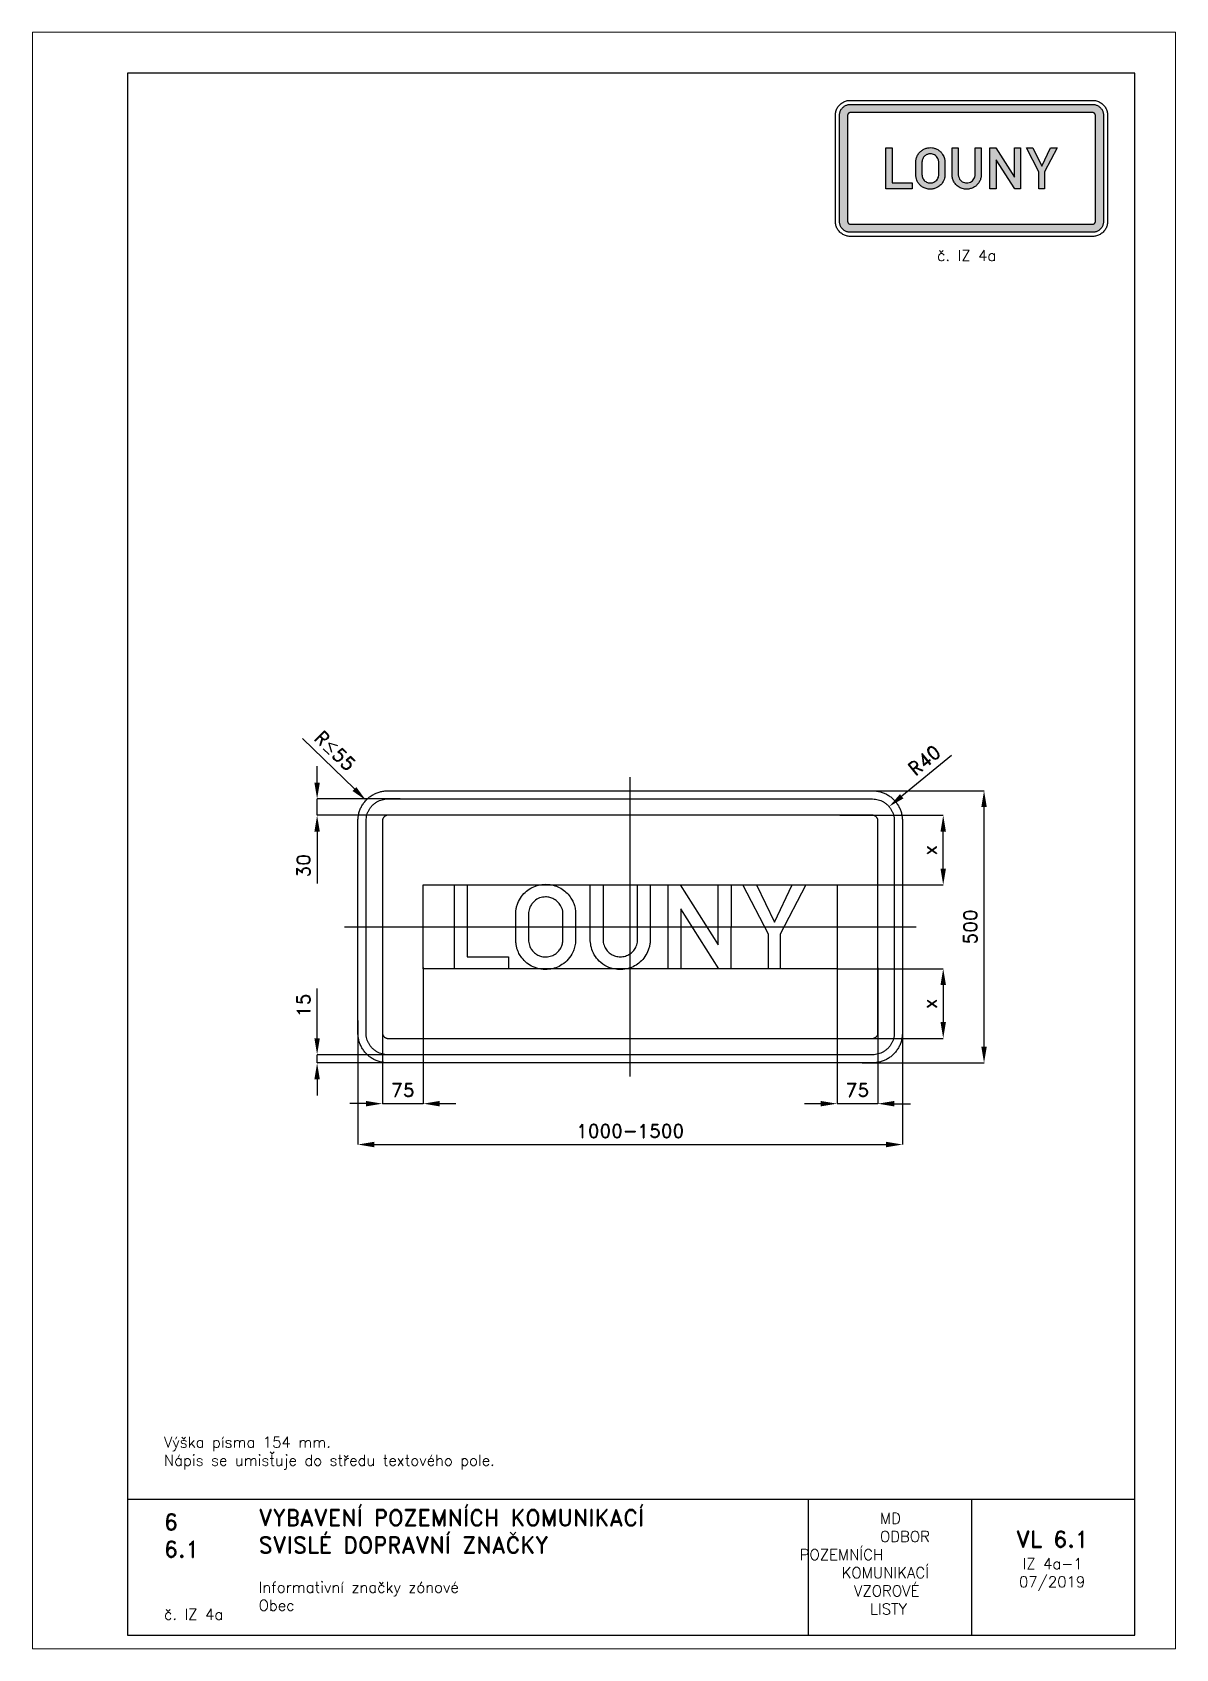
# Paper-space layout 'IZ 4a-1' of a CAD drawing. Header units: millimetres. Extents: x 0 to 210, y 0 to 297.
# The model-space entities are those that its viewports show. They can reach past a viewport. Long polylines and large blocks are cut down to what shows.
import ezdxf

# ---------------------------------------------------------------- set-up
doc = ezdxf.new("R2010")
doc.units = ezdxf.units.MM
doc.header["$LTSCALE"] = 5
doc.linetypes.add('ČERCHOVANÁX2', pattern=[2, 1, -0.5, 0, -0.5])
doc.linetypes.add('ČÁRKOVANÁX2', pattern=[1.5, 1, -0.5])
for name, color, linetype in [('Kóty', 2, 'Continuous'), ('Rozpiska', 7, 'Continuous'), ('Značka', 7, 'Continuous')]:
    doc.layers.add(name, color=color, linetype=linetype)
doc.layers.add('Rámeček', color=6, linetype='Continuous', plot=False)
doc.styles.get("Standard").update_dxf_attribs({"font": 'romand.shx', "height": 25})
doc.dimstyles.get("Standard").update_dxf_attribs({"dimtxt": 25, "dimasz": 30, "dimexe": 0.18, "dimexo": 0.0625, "dimgap": 12.5, "dimtad": 1, "dimdec": 0, "dimzin": 0, "dimdsep": 46, "dimtxsty": 'Standard', "dimcen": 0.09, "dimadec": 0, "dimazin": 0, "dimtfac": 1, "dimtdec": 0, "dimtofl": 0, "dimtmove": 0, "dimatfit": 3, "dimfxl": 1, "dimtolj": 1, "dimtzin": 0, "dimarcsym": 0})

psp = doc.layouts.new('IZ 4a-1')

# ---------------------------------------------------------------- texts
at = {"layer": 'Rozpiska', "color": 7, "attachment_point": 1}
for s, width, gutter_width, heights, insert, char_height in [('\\pi6.16667;č. IZ 4a', 25, 75, [0], (160, 257), 2), ('\\PVýška písma 154 mm.\\PNápis se umisťuje do středu textového pole.{\\H1.83333x; }', 155.5011, 100, [0], (24.17, 42.28), 2), ('6', 149.0422, 100, [0], (24.17, 24.77), 3), ('{\\C6;VYBAVENÍ POZEMNÍCH KOMUNIKACÍ\\P}SVISLÉ DOPRAVNÍ ZNAČKY{\\H1.34524x; }', 149.0422, 100, [0], (41.56, 25.56), 3), ('\\pi14.7414;{\\C6;MD\\P\\pi2.36044;}ODBOR POZEMNÍCH{\\H1.57143x; }\\P\\pi7.69378;KOMUNIKACÍ{\\H1.5x; }\\P\\pi9.97949;{\\C6;VZOROVÉ\\H1.47619x; \\H0.67742x;\\P\\pi12.93187;LISTY\\H1.26984x; }', 33.1018, 100, [0], (140.95, 24.95), 2), ('\\pi1.03113;{\\H1.5x;\\C6;VL 6.1\\P\\pi2.22157;\\H0.66667x;IZ 4a-1\\H1.66666x; \\H0.6x;\\P\\pi1.5549;07/2019\\H1.80159x; }', 16.0623, 100, [0], (179.66, 21.61), 2), ('6.1', 149.0422, 100, [0], (24.17, 19.78), 3), ('{\\C6;Informativní značky zónové\\P}Obec{\\H1.83333x; }', 149.0422, 100, [0], (41.56, 12.29), 2), ('{\\C6;č. IZ 4a}', 18.3305, 100, [2.67], (24.18, 7.3), 2)]:
    psp.add_mtext_dynamic_manual_height_columns(s, width=width, gutter_width=gutter_width, heights=heights, dxfattribs=dict(at, insert=insert, char_height=char_height))

msp = doc.modelspace()

# ---------------------------------------------------------------- texts
at = {"layer": 'Kóty', "char_height": 25, "attachment_point": 5}
for s, insert, rotation in [('\\A1;R{\\A0;≤}55', (-542, 323.4), 315.6957), ('\\A1;R40', (540.3, 306.1), 39.2322)]:
    msp.add_mtext(s, dxfattribs=dict(at, insert=insert, rotation=rotation))

# ---------------------------------------------------------------- blocks, each defined once
blk = doc.blocks.new('*D0')
at = {"layer": 'Defpoints', "color": 0, "transparency": 16777216}
for p in [(-380, -74.9), (-455, -157.9), (-455, -324.9)]:
    blk.add_point(p, dxfattribs=at)
at = {"layer": 'Kóty', "color": 0, "lineweight": -2, "transparency": 16777216}
for p, q in [((-380, -75), (-380, -325.1)), ((-455, -158), (-455, -325.1)), ((-485, -324.9), (-515, -324.9)), ((-350, -324.9), (-320, -324.9))]:
    blk.add_line(p, q, dxfattribs=at)
at = {"layer": 'Kóty', "color": 0, "transparency": 16777216}
for points in [[(-485, -319.9), (-485, -329.9), (-455, -324.9)], [(-350, -319.9), (-350, -329.9), (-380, -324.9)]]:
    blk.add_solid(points, dxfattribs=at)
at = {"layer": 'Kóty', "color": 0, "transparency": 16777216, "insert": (-417.5, -299.9), "char_height": 25, "attachment_point": 5}
blk.add_mtext('\\A1;75', dxfattribs=at)
blk = doc.blocks.new('*D1')
at = {"layer": 'Defpoints', "color": 0, "transparency": 16777216}
for p in [(-500, -171.7), (500, -168.8), (500, -400)]:
    blk.add_point(p, dxfattribs=at)
at = {"layer": 'Kóty', "color": 0, "lineweight": -2, "transparency": 16777216}
for p, q in [((-500, -171.8), (-500, -400.2)), ((500, -168.9), (500, -400.2)), ((-470, -400), (470, -400))]:
    blk.add_line(p, q, dxfattribs=at)
at = {"layer": 'Kóty', "color": 0, "transparency": 16777216}
for points in [[(-470, -395), (-470, -405), (-500, -400)], [(470, -395), (470, -405), (500, -400)]]:
    blk.add_solid(points, dxfattribs=at)
at = {"layer": 'Kóty', "color": 0, "transparency": 16777216, "insert": (0, -375), "char_height": 25, "attachment_point": 5}
blk.add_mtext('\\A1;1000-1500', dxfattribs=at)
blk = doc.blocks.new('*D2')
at = {"layer": 'Defpoints', "color": 0, "transparency": 16777216}
for p in [(424.8, 250), (650, 250), (426.3, -250)]:
    blk.add_point(p, dxfattribs=at)
at = {"layer": 'Kóty', "color": 0, "lineweight": -2, "transparency": 16777216}
for p, q in [((424.9, 250), (650.2, 250)), ((650, -220), (650, 220)), ((426.4, -250), (650.2, -250))]:
    blk.add_line(p, q, dxfattribs=at)
at = {"layer": 'Kóty', "color": 0, "transparency": 16777216}
for points in [[(645, 220), (655, 220), (650, 250)], [(645, -220), (655, -220), (650, -250)]]:
    blk.add_solid(points, dxfattribs=at)
at = {"layer": 'Kóty', "color": 0, "transparency": 16777216, "insert": (625, 0), "char_height": 25, "attachment_point": 5, "rotation": 90}
blk.add_mtext('\\A1;500', dxfattribs=at)
blk = doc.blocks.new('*D4')
at = {"layer": 'Defpoints', "color": 0, "transparency": 16777216}
for p in [(384.8, 205), (575, 205), (380, 77)]:
    blk.add_point(p, dxfattribs=at)
at = {"layer": 'Kóty', "color": 0, "lineweight": -2, "transparency": 16777216}
for p, q in [((384.9, 205), (575.2, 205)), ((575, 107), (575, 175)), ((380.1, 77), (575.2, 77))]:
    blk.add_line(p, q, dxfattribs=at)
at = {"layer": 'Kóty', "color": 0, "transparency": 16777216}
for points in [[(570, 175), (580, 175), (575, 205)], [(570, 107), (580, 107), (575, 77)]]:
    blk.add_solid(points, dxfattribs=at)
at = {"layer": 'Kóty', "color": 0, "transparency": 16777216, "insert": (550, 141), "char_height": 25, "attachment_point": 5, "rotation": 90}
blk.add_mtext('\\A1;x', dxfattribs=at)
blk = doc.blocks.new('*D5')
at = {"layer": 'Defpoints', "color": 0, "transparency": 16777216}
for p in [(380, -77), (378.6, -205), (575, -205)]:
    blk.add_point(p, dxfattribs=at)
at = {"layer": 'Kóty', "color": 0, "lineweight": -2, "transparency": 16777216}
for p, q in [((380.1, -77), (575.2, -77)), ((575, -107), (575, -175)), ((378.7, -205), (575.2, -205))]:
    blk.add_line(p, q, dxfattribs=at)
at = {"layer": 'Kóty', "color": 0, "transparency": 16777216}
for points in [[(570, -107), (580, -107), (575, -77)], [(570, -175), (580, -175), (575, -205)]]:
    blk.add_solid(points, dxfattribs=at)
at = {"layer": 'Kóty', "color": 0, "transparency": 16777216, "insert": (550, -141), "char_height": 25, "attachment_point": 5, "rotation": 90}
blk.add_mtext('\\A1;x', dxfattribs=at)
blk = doc.blocks.new('*D6')
at = {"layer": 'Defpoints', "color": 0, "transparency": 16777216}
for p in [(380, -75), (455, -75), (455, -324.9375)]:
    blk.add_point(p, dxfattribs=at)
at = {"layer": 'Kóty', "color": 0, "lineweight": -2, "transparency": 16777216}
for p, q in [((380, -75.0625), (380, -325.1175)), ((455, -75.0625), (455, -325.1175)), ((350, -324.9375), (320, -324.9375)), ((485, -324.9375), (515, -324.9375))]:
    blk.add_line(p, q, dxfattribs=at)
at = {"layer": 'Kóty', "color": 0, "transparency": 16777216}
for points in [[(350, -319.9375), (350, -329.9375), (380, -324.9375)], [(485, -319.9375), (485, -329.9375), (455, -324.9375)]]:
    blk.add_solid(points, dxfattribs=at)
at = {"layer": 'Kóty', "color": 0, "transparency": 16777216, "insert": (417.5, -299.9375), "char_height": 25, "attachment_point": 5}
blk.add_mtext('\\A1;75', dxfattribs=at)
blk = doc.blocks.new('*D7')
at = {"layer": 'Defpoints', "color": 0, "transparency": 16777216}
for p in [(-575, -235), (-412.3, -235), (-412.3, -250)]:
    blk.add_point(p, dxfattribs=at)
at = {"layer": 'Kóty', "color": 0, "lineweight": -2, "transparency": 16777216}
for p, q in [((-575, -205), (-575, -113.1)), ((-412.4, -235), (-575.2, -235)), ((-412.4, -250), (-575.2, -250)), ((-575, -280), (-575, -310))]:
    blk.add_line(p, q, dxfattribs=at)
at = {"layer": 'Kóty', "color": 0, "transparency": 16777216}
for points in [[(-580, -205), (-570, -205), (-575, -235)], [(-580, -280), (-570, -280), (-575, -250)]]:
    blk.add_solid(points, dxfattribs=at)
at = {"layer": 'Kóty', "color": 0, "transparency": 16777216, "insert": (-600, -144), "char_height": 25, "attachment_point": 5, "rotation": 90}
blk.add_mtext('\\A1;15', dxfattribs=at)
blk = doc.blocks.new('*D8')
at = {"layer": 'Defpoints', "color": 0, "transparency": 16777216}
for p in [(-422.6, 235), (-575, 205), (-422.6, 205)]:
    blk.add_point(p, dxfattribs=at)
at = {"layer": 'Kóty', "color": 0, "lineweight": -2, "transparency": 16777216}
for p, q in [((-575, 265), (-575, 295)), ((-422.6, 235), (-575.2, 235)), ((-422.6, 205), (-575.2, 205)), ((-575, 175), (-575, 79.5))]:
    blk.add_line(p, q, dxfattribs=at)
at = {"layer": 'Kóty', "color": 0, "transparency": 16777216}
for points in [[(-580, 265), (-570, 265), (-575, 235)], [(-580, 175), (-570, 175), (-575, 205)]]:
    blk.add_solid(points, dxfattribs=at)
at = {"layer": 'Kóty', "color": 0, "transparency": 16777216, "insert": (-600, 112.3), "char_height": 25, "attachment_point": 5, "rotation": 90}
blk.add_mtext('\\A1;30', dxfattribs=at)

# ---------------------------------------------------------------- dimensions: what is measured, and where the dimension line sits
at = {"layer": 'Kóty'}
for base, p1, p2, picture, middle in [((-575, 205), (-422.6, 235), (-422.6, 205), '*D8', (-600, 112.3)), ((650, 250), (426.3, -250), (424.8, 250), '*D2', (625, 0)), ((-575, -235), (-412.3, -250), (-412.3, -235), '*D7', (-600, -144))]:
    dim = msp.add_linear_dim(base=base, p1=p1, p2=p2, angle=90, dimstyle='Standard', dxfattribs=at)
    dim.commit()
    dim.dimension.update_dxf_attribs({"geometry": picture, "text_midpoint": middle})
for base, p1, p2, picture, middle in [((575, 205), (380, 77), (384.8, 205), '*D4', (550, 141)), ((575, -205), (380, -77), (378.6, -205), '*D5', (550, -141))]:
    dim = msp.add_linear_dim(base=base, p1=p1, p2=p2, angle=90, text='x', dimstyle='Standard', dxfattribs=at)
    dim.commit()
    dim.dimension.update_dxf_attribs({"geometry": picture, "text_midpoint": middle})
for base, p1, p2, picture, middle in [((-455, -324.9), (-380, -74.9), (-455, -157.9), '*D0', (-417.5, -299.9)), ((455, -324.9), (380, -75), (455, -75), '*D6', (417.5, -299.9))]:
    dim = msp.add_linear_dim(base=base, p1=p1, p2=p2, dimstyle='Standard', dxfattribs=at)
    dim.commit()
    dim.dimension.update_dxf_attribs({"geometry": picture, "text_midpoint": middle})
dim = msp.add_linear_dim(base=(500, -400), p1=(-500, -171.7), p2=(500, -168.8), text='1000-1500', dimstyle='Standard', dxfattribs=at)
dim.commit()
dim.dimension.update_dxf_attribs({"geometry": '*D1', "text_midpoint": (0, -375)})

# ---------------------------------------------------------------- linework, layer by layer
at = {"layer": 'Kóty'}
for p, q in [((-601.8, 346.2), (-506.5, 253.3)), ((590.2, 314.6), (498.7, 239.9))]:
    msp.add_line(p, q, dxfattribs=at)
for points in [[(-575, 205), (-575, 235)], [(-575, -250), (-575, -235)], [(-455, -324.9), (-380, -324.9)], [(380, -324.9), (455, -324.9)]]:
    msp.add_lwpolyline(points, dxfattribs=at)
for points in [[(-503, 256.8), (-510, 249.7), (-485.1, 232.3)], [(495.6, 243.8), (501.9, 236), (475.5, 220.9)]]:
    msp.add_solid(points, dxfattribs=at)
at = {"layer": 'Značka', "color": 6, "linetype": 'ČERCHOVANÁX2', "ltscale": 5}
for points in [[(0, -275), (0, 275)], [(-525, 0), (525, 0)]]:
    msp.add_lwpolyline(points, dxfattribs=at)
at = {"layer": 'Značka', "color": 3}
for points in [[(-445, -250), (-445.2, -250), (-445.4, -250, -0.032179), (-452.5, -249.5, -0.035446), (-459.5, -248.1, -0.036266), (-466.3, -245.8, -0.03442), (-472.6, -242.6, -0.03372), (-478.6, -238.6, -0.034082), (-483.9, -233.9, -0.034209), (-488.6, -228.6, -0.034226), (-492.6, -222.6, -0.034044), (-495.7, -216.3, -0.03341), (-498.1, -209.5, -0.034125), (-499.5, -202.5, -0.036744), (-500, -195.4), (-500, -195.2), (-500, -195), (-500, 195), (-500, 195.2), (-500, 195.4, -0.03218), (-499.5, 202.5, -0.035442), (-498.1, 209.5, -0.036266), (-495.8, 216.3, -0.034422), (-492.6, 222.6, -0.033717), (-488.6, 228.6, -0.034087), (-483.9, 233.9, -0.034212), (-478.6, 238.6, -0.034229), (-472.6, 242.6, -0.034042), (-466.3, 245.7, -0.033412), (-459.5, 248.1, -0.034125), (-452.5, 249.5, -0.036743), (-445.4, 250), (-445.2, 250), (-445, 250), (445, 250), (445.2, 250), (445.4, 250, -0.032187), (452.5, 249.5, -0.035442), (459.5, 248.1, -0.036278), (466.3, 245.8, -0.034421), (472.6, 242.6, -0.033718), (478.6, 238.6, -0.034078), (483.9, 233.9, -0.034199), (488.6, 228.6, -0.034236), (492.6, 222.6, -0.03403), (495.8, 216.3, -0.033395), (498.1, 209.5, -0.034109), (499.5, 202.5, -0.036744), (500, 195.4), (500, 195.2), (500, 195), (500, -195), (500, -195.2), (500, -195.4, -0.032171), (499.5, -202.5, -0.03543), (498.1, -209.5, -0.036265), (495.8, -216.3, -0.03443), (492.6, -222.6, -0.033737), (488.6, -228.6, -0.034083), (483.9, -233.9, -0.034222), (478.6, -238.6, -0.034237), (472.6, -242.6, -0.034046), (466.3, -245.7, -0.033413), (459.5, -248.1, -0.034127), (452.5, -249.5, -0.036747), (445.4, -250), (445.2, -250), (445, -250), (-445, -250)], [(-445, -235), (-445.2, -235), (-445.3, -235, -0.032173), (-450.5, -234.6, -0.035442), (-455.6, -233.6, -0.036265), (-460.5, -231.9, -0.034418), (-465.1, -229.6, -0.033717), (-469.4, -226.7, -0.034083), (-473.3, -223.3, -0.03421), (-476.7, -219.4, -0.034229), (-479.6, -215.1, -0.034045), (-481.9, -210.5, -0.03341), (-483.6, -205.6, -0.034128), (-484.7, -200.5, -0.036747), (-485, -195.3), (-485, -195.2), (-485, -195), (-485, 195), (-485, 195.2), (-485, 195.3, -0.032182), (-484.6, 200.5, -0.035444), (-483.6, 205.6, -0.036268), (-481.9, 210.5, -0.034417), (-479.6, 215.1, -0.03372), (-476.7, 219.4, -0.03408), (-473.3, 223.3, -0.034215), (-469.4, 226.7, -0.034224), (-465.1, 229.6, -0.034048), (-460.5, 231.9, -0.033406), (-455.6, 233.6, -0.034129), (-450.5, 234.7, -0.036741), (-445.3, 235), (-445.2, 235), (-445, 235), (445, 235), (445.2, 235), (445.3, 235, -0.032181), (450.5, 234.6, -0.035443), (455.6, 233.6, -0.036251), (460.5, 231.9, -0.034414), (465.1, 229.6, -0.033719), (469.4, 226.7, -0.034097), (473.3, 223.3, -0.034198), (476.7, 219.4, -0.034239), (479.6, 215.1, -0.034045), (481.9, 210.5, -0.033413), (483.6, 205.6, -0.034105), (484.7, 200.5, -0.036765), (485, 195.3), (485, 195.2), (485, 195), (485, -195), (485, -195.2), (485, -195.3, -0.032156), (484.6, -200.5, -0.035441), (483.6, -205.6, -0.036281), (481.9, -210.5, -0.034404), (479.6, -215.1, -0.033705), (476.7, -219.4, -0.034081), (473.3, -223.3, -0.034218), (469.4, -226.7, -0.034218), (465.1, -229.6, -0.034029), (460.5, -231.9, -0.033411), (455.6, -233.6, -0.034128), (450.5, -234.7, -0.03674), (445.3, -235), (445.2, -235), (445, -235), (-445, -235)], [(-445, -205), (445, -205), (445, -205), (445.1, -205, 0.032172), (446.4, -204.9, 0.03542), (447.6, -204.6, 0.036244), (448.9, -204.2, 0.034467), (450, -203.6, 0.033755), (451.1, -202.9, 0.034064), (452.1, -202.1, 0.034197), (452.9, -201.1), (453.7, -200), (454.2, -198.9), (454.7, -197.6), (454.9, -196.4), (455, -195.1), (455, -195), (455, -195), (455, 195), (455, 195), (455, 195.1, 0.032183), (454.9, 196.4, 0.035401), (454.7, 197.6, 0.036386), (454.2, 198.9, 0.034341), (453.7, 200, 0.033637), (452.9, 201.1, 0.034097), (452.1, 202.1, 0.034179), (451.1, 202.9, 0.034232), (450, 203.6, 0.033994), (448.9, 204.2, 0.033453), (447.6, 204.6, 0.034124), (446.4, 204.9, 0.036758), (445.1, 205), (445, 205), (445, 205), (-445, 205), (-445, 205), (-445.1, 205), (-446.4, 204.9), (-447.6, 204.6), (-448.9, 204.2), (-450, 203.6), (-451.1, 202.9), (-452.1, 202.1), (-452.9, 201.1, 0.034261), (-453.6, 200, 0.034066), (-454.2, 198.9, 0.033414), (-454.6, 197.6, 0.034124), (-454.9, 196.4, 0.03674), (-455, 195.1), (-455, 195), (-455, 195), (-455, -195), (-455, -195), (-455, -195.1, 0.032177), (-454.9, -196.4, 0.035443), (-454.6, -197.6, 0.036259), (-454.2, -198.9, 0.034425), (-453.6, -200, 0.033722), (-452.9, -201.1, 0.034074), (-452.1, -202.1, 0.034213), (-451.1, -202.9, 0.034226), (-450, -203.6, 0.034029), (-448.9, -204.2, 0.033396), (-447.6, -204.6, 0.034151), (-446.4, -204.9, 0.036741), (-445.1, -205), (-445, -205), (-445, -205)], [(-210.2, 24.7), (-210.2, 26, -0.004516), (-210.1, 27.2, -0.030678), (-209.2, 33.7, -0.03107), (-207.6, 39.9, -0.066298), (-201.7, 52.7, -0.06848), (-192.6, 63.4, -0.061858), (-182.6, 70.9, -0.05993), (-171.1, 75.7, -0.057344), (-159.2, 78, -0.05758), (-147.1, 77.5, -0.056912), (-135.6, 74.6, -0.057498), (-125, 69.2, -0.055378), (-116, 61.9, -0.053458), (-108.8, 52.9, -0.043029), (-104.6, 45.2, -0.048853), (-101.8, 36.8, -0.022719), (-100.9, 32.2, -0.012952), (-100.4, 27.6), (-100.3, 26.9), (-100.2, 26.1), (-100.2, -25.5), (-100.3, -26.7, -0.002806), (-100.4, -27.8, -0.035775), (-102.1, -37.4, -0.047843), (-105.3, -46.6, -0.078793), (-113.6, -59.4, -0.073097), (-125.3, -69.4, -0.060117), (-136.4, -75.1, -0.059848), (-148.6, -77.9, -0.071111), (-163.8, -77.8, -0.074186), (-178.2, -73.4, -0.066042), (-189.6, -66.5, -0.061695), (-198.9, -56.9, -0.047086), (-204.3, -48.7, -0.053876), (-207.9, -39.6, -0.030223), (-209.2, -33.6, -0.017681), (-210, -27.5, -0.002015), (-210.1, -26.1), (-210.2, -24.7), (-210.2, 24.7)], [(-73.3, 77), (-49.8, 77), (-49.8, -24.7), (-49.8, -25.4, 0.003919), (-49.7, -26.1, 0.039543), (-48.8, -31.2, 0.043686), (-47.1, -36.2, 0.079497), (-42.1, -44.2, 0.080044), (-34.8, -50.2, 0.074673), (-26.9, -53.8, 0.071356), (-18.3, -55, 0.077187), (-8.8, -53.7, 0.082092), (-0.2, -49.6, 0.077982), (6.5, -43.5, 0.072581), (11.1, -35.7, 0.046191), (12.8, -30.6, 0.05459), (13.5, -25.4, 0.004362), (13.5, -24.8), (13.5, -24.3), (13.5, 77), (36.8, 77), (36.8, -24.6), (36.8, -25.5, -0.004615), (36.8, -26.3, -0.044944), (36.1, -32.9, -0.033047), (34.4, -39.4, -0.05764), (29, -51.7, -0.066494), (20.7, -62.3, -0.064403), (10.9, -70.2, -0.060337), (-0.6, -75.5, -0.061462), (-13.3, -78.2, -0.061737), (-26.4, -77.8, -0.080256), (-42.9, -72.8, -0.084185), (-56.9, -62.8, -0.072646), (-65.9, -51.5, -0.072796), (-71.3, -38.1, -0.029071), (-72.5, -32.1, -0.022449), (-73.2, -26), (-73.2, -25.3), (-73.3, -24.6), (-73.3, 77)], [(-186.8, 24.6), (-186.8, -24.7), (-186.7, -25.6, 0.005134), (-186.6, -26.5, 0.037589), (-185.8, -31.4, 0.041681), (-184.2, -36.1, 0.062897), (-180.6, -42.4, 0.060175), (-175.6, -47.7, 0.05942), (-169.6, -51.8, 0.064328), (-162.9, -54.3, 0.05052), (-157.4, -55.1, 0.044569), (-151.8, -54.9, 0.07391), (-142.3, -52.4, 0.085006), (-134.2, -47.1, 0.073628), (-128.7, -40.8, 0.06358), (-125.1, -33.2, 0.033201), (-124.1, -29.4, 0.042647), (-123.6, -25.5, 0.004504), (-123.6, -25), (-123.5, -24.5), (-123.5, 24.5, 0.002794), (-123.5, 25.4, 0.008402), (-123.5, 26.2, 0.062609), (-124.4, 31.6, 0.048319), (-126.5, 36.7, 0.076906), (-132.2, 45, 0.083775), (-140.1, 51, 0.069866), (-147.5, 54, 0.066672), (-155.4, 54.9, 0.08852), (-166.4, 53, 0.098123), (-175.8, 47.3, 0.062843), (-180.5, 42.2, 0.051394), (-184, 36.2, 0.039527), (-185.8, 31.3, 0.050746), (-186.7, 26.3, 0.007113), (-186.7, 25.5), (-186.8, 24.6)]]:
    msp.add_lwpolyline(points, format="xyb", dxfattribs=at)
at = {"layer": 'Značka', "color": 6, "linetype": 'ČÁRKOVANÁX2', "ltscale": 2.5}
msp.add_lwpolyline([(-380, -77), (-380, 77), (380, 77), (380, -77), (-380, -77)], dxfattribs=at)
at = {"layer": 'Značka', "color": 3}
for points in [[(-322.7, -77), (-322.7, 77), (-299.2, 77), (-299.2, -54.9), (-223.7, -54.9), (-223.7, -77), (-322.7, -77)], [(69.5, -77), (69.5, 77), (91.6, 77), (161.6, -32.9), (161.6, 77), (185.2, 77), (185, -77), (162.9, -77), (92.8, 32.8), (92.8, -77), (69.5, -77)], [(253.8, -77), (253.8, -13.6), (207, 77), (231.8, 77), (264.8, 8.3), (297.8, 77), (322.7, 77), (275.8, -13.6), (275.8, -77), (253.8, -77)]]:
    msp.add_lwpolyline(points, dxfattribs=at)

msp.set_redraw_order([(e.dxf.handle, doc.entitydb.next_handle()) for e in msp.query("TEXT MTEXT ATTDEF DIMENSION ARC_DIMENSION")])  # texts and dimensions are drawn at this point

# ---------------------------------------------------------------- hatches: boundary and pattern name
at = {"layer": 'Značka'}
h = psp.add_hatch(color=249, dxfattribs=at)
h.dxf.hatch_style = 1
edge = h.paths.add_edge_path(flags=16)
edge.add_line((150.25, 261.75), (194.75, 261.75))
edge.add_line((194.75, 261.75), (194.75, 261.75))
edge.add_line((194.75, 261.75), (194.75, 261.75))
edge.add_arc((194.75, 262.25), 0.503, 270.3498, 277.7204)
edge.add_arc((194.76, 262.21), 0.458, 277.6427, 285.7569)
edge.add_arc((194.77, 262.2), 0.448, 284.4928, 292.7958)
edge.add_arc((194.76, 262.22), 0.468, 292.9746, 300.8707)
edge.add_arc((194.76, 262.24), 0.481, 299.7868, 307.5199)
edge.add_arc((194.77, 262.23), 0.476, 307.5588, 315.3627)
edge.add_arc((194.77, 262.23), 0.474, 314.5227, 322.3571)
edge.add_line((195.15, 261.94), (195.18, 262))
edge.add_line((195.18, 262), (195.21, 262.06))
edge.add_line((195.21, 262.06), (195.23, 262.12))
edge.add_line((195.23, 262.12), (195.25, 262.18))
edge.add_line((195.25, 262.18), (195.25, 262.25))
edge.add_line((195.25, 262.25), (195.25, 262.25))
edge.add_line((195.25, 262.25), (195.25, 262.25))
edge.add_line((195.25, 262.25), (195.25, 281.75))
edge.add_line((195.25, 281.75), (195.25, 281.75))
edge.add_line((195.25, 281.75), (195.25, 281.75))
edge.add_arc((194.75, 281.75), 0.503, 0.3012, 7.6745)
edge.add_arc((194.79, 281.76), 0.458, 7.5239, 15.6338)
edge.add_arc((194.8, 281.77), 0.446, 14.7283, 23.0637)
edge.add_arc((194.78, 281.76), 0.472, 22.6908, 30.5581)
edge.add_arc((194.76, 281.76), 0.482, 29.9106, 37.6168)
edge.add_arc((194.77, 281.76), 0.476, 37.6251, 45.4365)
edge.add_arc((194.77, 281.77), 0.474, 44.591, 52.4212)
edge.add_arc((194.77, 281.77), 0.474, 52.4623, 60.3046)
edge.add_arc((194.76, 281.77), 0.474, 59.3421, 67.1299)
edge.add_arc((194.76, 281.76), 0.486, 67.3566, 75.0206)
edge.add_arc((194.75, 281.77), 0.476, 74.1753, 81.9928)
edge.add_arc((194.76, 281.81), 0.44, 81.9757, 90.3961)
edge.add_line((194.75, 282.25), (194.75, 282.25))
edge.add_line((194.75, 282.25), (194.75, 282.25))
edge.add_line((194.75, 282.25), (150.25, 282.25))
edge.add_line((150.25, 282.25), (150.25, 282.25))
edge.add_line((150.25, 282.25), (150.25, 282.25))
edge.add_line((150.25, 282.25), (150.18, 282.25))
edge.add_line((150.18, 282.25), (150.12, 282.23))
edge.add_line((150.12, 282.23), (150.06, 282.21))
edge.add_line((150.06, 282.21), (150, 282.18))
edge.add_line((150, 282.18), (149.94, 282.15))
edge.add_line((149.94, 282.15), (149.9, 282.1))
edge.add_line((149.9, 282.1), (149.85, 282.06))
edge.add_arc((150.23, 281.77), 0.473, 142.4099, 150.259)
edge.add_arc((150.23, 281.76), 0.476, 149.5328, 157.3371)
edge.add_arc((150.24, 281.76), 0.485, 157.2621, 164.9173)
edge.add_arc((150.23, 281.75), 0.476, 164.2185, 172.036)
edge.add_arc((150.19, 281.76), 0.44, 171.9335, 180.3499)
edge.add_line((149.75, 281.75), (149.75, 281.75))
edge.add_line((149.75, 281.75), (149.75, 281.75))
edge.add_line((149.75, 281.75), (149.75, 262.25))
edge.add_line((149.75, 262.25), (149.75, 262.25))
edge.add_line((149.75, 262.25), (149.75, 262.25))
edge.add_arc((150.25, 262.25), 0.503, 180.346, 187.718)
edge.add_arc((150.21, 262.24), 0.458, 187.649, 195.7685)
edge.add_arc((150.2, 262.23), 0.447, 194.5335, 202.8399)
edge.add_arc((150.22, 262.24), 0.471, 202.8393, 210.7258)
edge.add_arc((150.23, 262.24), 0.481, 209.8641, 217.5896)
edge.add_arc((150.23, 262.23), 0.476, 217.5284, 225.3346)
edge.add_arc((150.23, 262.23), 0.474, 224.587, 232.4251)
edge.add_arc((150.23, 262.23), 0.474, 232.414, 240.255)
edge.add_arc((150.24, 262.23), 0.476, 239.4975, 247.2933)
edge.add_arc((150.24, 262.24), 0.485, 247.3061, 254.957)
edge.add_arc((150.25, 262.23), 0.476, 254.1722, 261.9959)
edge.add_arc((150.24, 262.19), 0.441, 261.9805, 270.3972)
edge.add_line((150.25, 261.75), (150.25, 261.75))
edge.add_line((150.25, 261.75), (150.25, 261.75))
edge = h.paths.add_edge_path()
edge.add_line((150.25, 260.25), (150.24, 260.25))
edge.add_line((150.24, 260.25), (150.23, 260.25))
edge.add_arc((150.25, 262.26), 2.01, 262.3053, 269.6764, ccw=False)
edge.add_arc((150.22, 262.08), 1.83, 254.1991, 262.3184, ccw=False)
edge.add_arc((150.17, 262.05), 1.79, 247.1734, 255.4811, ccw=False)
edge.add_arc((150.21, 262.14), 1.88, 239.2898, 247.1747, ccw=False)
edge.add_arc((150.2, 262.19), 1.92, 232.4385, 240.163, ccw=False)
edge.add_arc((150.19, 262.17), 1.9, 224.6331, 232.4415, ccw=False)
edge.add_arc((150.17, 262.19), 1.9, 217.5762, 225.4135, ccw=False)
edge.add_arc((150.17, 262.18), 1.89, 209.7355, 217.5771, ccw=False)
edge.add_arc((150.16, 262.21), 1.9, 202.69, 210.4895, ccw=False)
edge.add_arc((150.2, 262.23), 1.94, 195.0378, 202.692, ccw=False)
edge.add_arc((150.15, 262.24), 1.9, 188.0113, 195.8297, ccw=False)
edge.add_arc((150.01, 262.22), 1.76, 179.6139, 188.0319, ccw=False)
edge.add_line((148.25, 262.23), (148.25, 262.24))
edge.add_line((148.25, 262.24), (148.25, 262.25))
edge.add_line((148.25, 262.25), (148.25, 281.75))
edge.add_line((148.25, 281.75), (148.25, 281.76))
edge.add_line((148.25, 281.76), (148.25, 281.77))
edge.add_arc((150.26, 281.75), 2.01, 172.3043, 179.6774, ccw=False)
edge.add_arc((150.08, 281.78), 1.83, 164.1989, 172.3187, ccw=False)
edge.add_arc((150.05, 281.83), 1.79, 157.1731, 165.4814, ccw=False)
edge.add_arc((150.14, 281.79), 1.88, 149.2801, 157.1647, ccw=False)
edge.add_arc((150.19, 281.8), 1.92, 142.4474, 150.1725, ccw=False)
edge.add_arc((150.17, 281.81), 1.9, 134.6336, 142.441, ccw=False)
edge.add_arc((150.19, 281.83), 1.9, 127.5757, 135.4141, ccw=False)
edge.add_arc((150.19, 281.83), 1.89, 119.7453, 127.5858, ccw=False)
edge.add_arc((150.21, 281.84), 1.9, 112.6798, 120.4799, ccw=False)
edge.add_arc((150.23, 281.8), 1.94, 105.0383, 112.6915, ccw=False)
edge.add_arc((150.24, 281.85), 1.9, 98.0112, 105.8298, ccw=False)
edge.add_arc((150.22, 281.99), 1.76, 89.6146, 98.0312, ccw=False)
edge.add_line((150.23, 283.75), (150.24, 283.75))
edge.add_line((150.24, 283.75), (150.25, 283.75))
edge.add_line((150.25, 283.75), (194.75, 283.75))
edge.add_line((194.75, 283.75), (194.76, 283.75))
edge.add_line((194.76, 283.75), (194.77, 283.75))
edge.add_arc((194.75, 281.73), 2.02, 82.3084, 89.6811, ccw=False)
edge.add_arc((194.78, 281.92), 1.83, 74.1855, 82.305, ccw=False)
edge.add_arc((194.83, 281.95), 1.79, 67.1786, 75.4831, ccw=False)
edge.add_arc((194.79, 281.86), 1.89, 59.3051, 67.1892, ccw=False)
edge.add_arc((194.8, 281.81), 1.92, 52.4322, 60.157, ccw=False)
edge.add_arc((194.81, 281.83), 1.9, 44.617, 52.4283, ccw=False)
edge.add_arc((194.83, 281.81), 1.9, 37.6355, 45.4701, ccw=False)
edge.add_arc((194.84, 281.82), 1.89, 29.7252, 37.569, ccw=False)
edge.add_arc((194.84, 281.79), 1.9, 22.7148, 30.5143, ccw=False)
edge.add_arc((194.8, 281.78), 1.94, 14.9711, 22.626, ccw=False)
edge.add_arc((194.85, 281.76), 1.9, 7.9923, 15.8055, ccw=False)
edge.add_arc((194.99, 281.78), 1.76, -0.3329, 8.0892, ccw=False)
edge.add_line((196.75, 281.77), (196.75, 281.76))
edge.add_line((196.75, 281.76), (196.75, 281.75))
edge.add_line((196.75, 281.75), (196.75, 262.25))
edge.add_line((196.75, 262.25), (196.75, 262.24))
edge.add_line((196.75, 262.24), (196.75, 262.23))
edge.add_arc((194.74, 262.24), 2.01, 352.3294, 359.6964, ccw=False)
edge.add_arc((194.92, 262.22), 1.83, 344.1451, 352.2643, ccw=False)
edge.add_arc((194.95, 262.17), 1.79, 337.1611, 345.4725, ccw=False)
edge.add_arc((194.86, 262.21), 1.88, 329.3309, 337.2126, ccw=False)
edge.add_arc((194.81, 262.2), 1.92, 322.3939, 330.1157, ccw=False)
edge.add_arc((194.83, 262.19), 1.9, 314.6334, 322.4412, ccw=False)
edge.add_arc((194.81, 262.17), 1.89, 307.5826, 315.4218, ccw=False)
edge.add_arc((194.81, 262.16), 1.89, 299.7582, 307.5973, ccw=False)
edge.add_arc((194.79, 262.16), 1.9, 292.6869, 300.4828, ccw=False)
edge.add_arc((194.77, 262.2), 1.94, 285.0198, 292.6743, ccw=False)
edge.add_arc((194.76, 262.15), 1.9, 278.0296, 285.848, ccw=False)
edge.add_arc((194.78, 262.02), 1.77, 269.6095, 278.026, ccw=False)
edge.add_line((194.77, 260.25), (194.76, 260.25))
edge.add_line((194.76, 260.25), (194.75, 260.25))
edge.add_line((194.75, 260.25), (150.25, 260.25))
h.paths.add_polyline_path([(184.86, 268.25), (184.86, 271.34), (182.58, 275.75), (183.79, 275.75), (185.4, 272.41), (187, 275.75), (188.21, 275.75), (185.93, 271.34), (185.93, 268.25)], flags=0)
h.paths.add_polyline_path([(175.89, 268.25), (175.89, 275.75), (176.96, 275.75), (180.37, 270.4), (180.37, 275.75), (181.52, 275.75), (181.51, 268.25), (180.43, 268.25), (177.02, 273.6), (177.02, 268.25)], flags=0)
edge = h.paths.add_edge_path(flags=0)
edge.add_line((168.93, 275.75), (170.07, 275.75))
edge.add_line((170.07, 275.75), (170.07, 270.8))
edge.add_line((170.07, 270.8), (170.08, 270.76))
edge.add_line((170.08, 270.76), (170.08, 270.73))
edge.add_arc((171.67, 270.87), 1.6, 185.2314, 194.2864)
edge.add_arc((171.53, 270.84), 1.45, 194.2757, 204.2799)
edge.add_arc((171.55, 270.81), 1.45, 202.9605, 221.1414)
edge.add_arc((171.54, 270.8), 1.45, 220.9637, 239.2708)
edge.add_arc((171.58, 270.75), 1.43, 237.0625, 254.1458)
edge.add_arc((171.6, 270.82), 1.49, 254.1103, 270.4372)
edge.add_arc((171.64, 270.84), 1.52, 268.7905, 286.4443)
edge.add_arc((171.67, 270.75), 1.42, 286.324, 305.0955)
edge.add_arc((171.71, 270.77), 1.42, 303.4363, 321.2738)
edge.add_arc((171.62, 270.84), 1.53, 321.1654, 337.7701)
edge.add_arc((171.75, 270.84), 1.41, 336.0192, 346.5959)
edge.add_arc((171.97, 270.78), 1.18, 346.5848, 359.0824)
edge.add_arc((171.69, 270.81), 1.47, 358.2636, 359.2555)
edge.add_line((173.16, 270.79), (173.16, 270.82))
edge.add_line((173.16, 270.82), (173.16, 275.75))
edge.add_line((173.16, 275.75), (174.29, 275.75))
edge.add_line((174.29, 275.75), (174.29, 270.8))
edge.add_line((174.29, 270.8), (174.29, 270.76))
edge.add_arc((172.2, 270.73), 2.09, -0.3229, 0.7586, ccw=False)
edge.add_arc((172.48, 270.74), 1.81, 349.105, 359.4001, ccw=False)
edge.add_arc((171.82, 270.87), 2.48, 341.5436, 349.1169, ccw=False)
edge.add_arc((171.45, 270.92), 2.85, 329.6151, 342.8109, ccw=False)
edge.add_arc((171.79, 270.72), 2.46, 314.457, 329.6728, ccw=False)
edge.add_arc((171.78, 270.62), 2.39, 301.5367, 316.2768, ccw=False)
edge.add_arc((171.69, 270.76), 2.56, 287.7843, 301.5964, ccw=False)
edge.add_arc((171.62, 270.78), 2.6, 275.1135, 289.1816, ccw=False)
edge.add_arc((171.62, 270.77), 2.59, 261.0069, 275.1365, ccw=False)
edge.add_arc((171.56, 270.81), 2.62, 244.0031, 262.357, ccw=False)
edge.add_arc((171.51, 270.71), 2.51, 224.9005, 244.1482, ccw=False)
edge.add_arc((171.4, 270.72), 2.44, 210.2389, 226.8591, ccw=False)
edge.add_arc((171.38, 270.72), 2.42, 193.6952, 210.3493, ccw=False)
edge.add_arc((171.52, 270.81), 2.58, 188.4078, 195.0664, ccw=False)
edge.add_arc((172.27, 270.92), 3.34, 183.2566, 188.4007, ccw=False)
edge.add_line((168.94, 270.73), (168.93, 270.77))
edge.add_line((168.93, 270.77), (168.93, 270.8))
edge.add_line((168.93, 270.8), (168.93, 275.75))
edge = h.paths.add_edge_path(flags=0)
edge.add_arc((172.63, 272.72), 10.38, 176.9727, 177.3163, ccw=False)
edge.add_arc((165.68, 273.08), 3.42, 175.8825, 176.9246, ccw=False)
edge.add_arc((164.83, 273.14), 2.57, 168.8153, 175.8442, ccw=False)
edge.add_arc((164.81, 273.14), 2.55, 161.6995, 168.8189, ccw=False)
edge.add_arc((164.86, 273.17), 2.59, 147.4712, 162.6443, ccw=False)
edge.add_arc((164.8, 273.22), 2.51, 131.9057, 147.5755, ccw=False)
edge.add_arc((164.83, 273.31), 2.47, 119.7183, 133.8764, ccw=False)
edge.add_arc((164.87, 273.24), 2.54, 106.0318, 119.7512, ccw=False)
edge.add_arc((164.94, 273.23), 2.57, 94.2494, 107.378, ccw=False)
edge.add_arc((164.94, 273.24), 2.56, 81.1012, 94.2837, ccw=False)
edge.add_arc((164.99, 273.24), 2.56, 69.311, 82.341, ccw=False)
edge.add_arc((165.01, 273.27), 2.53, 56.1898, 69.3531, ccw=False)
edge.add_arc((165.04, 273.23), 2.54, 44.7151, 57.394, ccw=False)
edge.add_arc((164.98, 273.16), 2.63, 32.494, 44.7348, ccw=False)
edge.add_arc((165.11, 273.18), 2.51, 23.923, 33.7783, ccw=False)
edge.add_arc((165.4, 273.31), 2.2, 12.7607, 23.9485, ccw=False)
edge.add_arc((165.12, 273.21), 2.5, 8.2615, 13.4656, ccw=False)
edge.add_arc((163.26, 272.94), 4.38, 5.3034, 8.2728, ccw=False)
edge.add_line((167.61, 273.35), (167.62, 273.31))
edge.add_line((167.62, 273.31), (167.62, 273.27))
edge.add_line((167.62, 273.27), (167.62, 270.76))
edge.add_arc((152.61, 272.09), 15.07, 354.7041, 354.9249, ccw=False)
edge.add_arc((162.45, 271.18), 5.18, 354.0468, 354.6891, ccw=False)
edge.add_arc((164.32, 270.98), 3.31, 346.039, 354.2351, ccw=False)
edge.add_arc((165.12, 270.78), 2.48, 335.0929, 346.0492, ccw=False)
edge.add_arc((165.19, 270.68), 2.37, 318.4481, 336.4694, ccw=False)
edge.add_arc((165.04, 270.81), 2.57, 301.8812, 318.6046, ccw=False)
edge.add_arc((164.98, 270.73), 2.55, 290.1792, 303.9417, ccw=False)
edge.add_arc((164.97, 270.74), 2.55, 276.4774, 290.1777, ccw=False)
edge.add_arc((164.91, 270.79), 2.61, 261.4609, 277.7314, ccw=False)
edge.add_arc((164.89, 270.68), 2.5, 244.6083, 261.58, ccw=False)
edge.add_arc((164.82, 270.68), 2.47, 231.107, 246.2199, ccw=False)
edge.add_arc((164.93, 270.82), 2.65, 217.024, 231.146, ccw=False)
edge.add_arc((164.8, 270.81), 2.54, 207.6929, 218.477, ccw=False)
edge.add_arc((164.5, 270.66), 2.21, 195.3941, 207.7308, ccw=False)
edge.add_arc((164.76, 270.76), 2.48, 189.1812, 196.1064, ccw=False)
edge.add_arc((166.5, 271.04), 4.25, 185.1366, 189.1892, ccw=False)
edge.add_line((162.27, 270.66), (162.27, 270.73))
edge.add_line((162.27, 270.73), (162.26, 270.8))
edge.add_line((162.26, 270.8), (162.26, 273.2))
edge = h.paths.add_edge_path(flags=0)
edge.add_line((163.4, 273.2), (163.4, 270.8))
edge.add_line((163.4, 270.8), (163.41, 270.75))
edge.add_arc((165.6, 270.92), 2.2, 184.2657, 185.45)
edge.add_arc((165, 270.86), 1.6, 185.4268, 194.0358)
edge.add_arc((164.85, 270.82), 1.44, 194.0082, 203.5551)
edge.add_arc((164.84, 270.78), 1.42, 202.3285, 216.7257)
edge.add_arc((164.9, 270.83), 1.49, 216.6803, 230.4547)
edge.add_arc((164.92, 270.79), 1.48, 228.7464, 242.3478)
edge.add_arc((164.87, 270.68), 1.35, 242.2821, 257.0057)
edge.add_arc((164.9, 270.66), 1.35, 255.6951, 267.2632)
edge.add_arc((164.91, 270.85), 1.54, 267.2711, 277.4808)
edge.add_arc((164.92, 270.94), 1.62, 276.4496, 293.3584)
edge.add_arc((165.01, 270.74), 1.4, 293.1956, 312.6298)
edge.add_arc((165.06, 270.76), 1.39, 310.6996, 327.5441)
edge.add_arc((164.88, 270.88), 1.61, 327.4606, 342.0122)
edge.add_arc((165.04, 270.87), 1.45, 340.3929, 347.9994)
edge.add_arc((165.37, 270.8), 1.12, 348.0063, 357.7773)
edge.add_arc((165.15, 270.82), 1.33, 357.3492, 358.3911)
edge.add_line((166.48, 270.78), (166.48, 270.81))
edge.add_line((166.48, 270.81), (166.48, 273.19))
edge.add_arc((162.72, 273.26), 3.77, 359.0036, 359.6514)
edge.add_arc((165.22, 273.24), 1.26, 359.7071, 361.6394)
edge.add_arc((165.42, 273.24), 1.06, 2.0064, 16.3383)
edge.add_arc((165.1, 273.15), 1.39, 16.2997, 27.3664)
edge.add_arc((164.9, 273.09), 1.6, 25.7182, 43.3103)
edge.add_arc((165, 273.19), 1.46, 43.1574, 62.3124)
edge.add_arc((164.98, 273.28), 1.39, 60.0205, 76.0056)
edge.add_arc((164.96, 273.2), 1.47, 76.0011, 91.2585)
edge.add_arc((164.93, 273.13), 1.54, 89.8455, 110.0785)
edge.add_arc((164.86, 273.28), 1.38, 109.7738, 132.1904)
edge.add_arc((164.8, 273.27), 1.35, 130.1152, 144.4997)
edge.add_arc((165.05, 273.1), 1.65, 144.4812, 156.2494)
edge.add_arc((164.99, 273.09), 1.59, 155.0034, 164.0577)
edge.add_arc((164.64, 273.19), 1.23, 164.0287, 175.6492)
edge.add_arc((164.88, 273.15), 1.48, 174.8725, 176.498)
edge.add_arc((167.88, 272.97), 4.49, 176.5184, 177.0537)
h.paths.add_polyline_path([(156.79, 268.25), (156.79, 275.75), (157.93, 275.75), (157.93, 269.33), (161.6, 269.33), (161.6, 268.25)], flags=0)
h = psp.add_hatch(color=249, dxfattribs=at)
h.dxf.hatch_style = 1
h.paths.add_polyline_path([(184.86, 268.25), (184.86, 271.34), (182.58, 275.75), (183.79, 275.75), (185.4, 272.41), (187, 275.75), (188.21, 275.75), (185.93, 271.34), (185.93, 268.25)])
h.paths.add_polyline_path([(175.89, 268.25), (175.89, 275.75), (176.96, 275.75), (180.37, 270.4), (180.37, 275.75), (181.52, 275.75), (181.51, 268.25), (180.43, 268.25), (177.02, 273.6), (177.02, 268.25)])
edge = h.paths.add_edge_path()
edge.add_line((168.93, 275.75), (170.07, 275.75))
edge.add_line((170.07, 275.75), (170.07, 270.8))
edge.add_line((170.07, 270.8), (170.08, 270.76))
edge.add_line((170.08, 270.76), (170.08, 270.73))
edge.add_arc((171.67, 270.87), 1.6, 185.2314, 194.2864)
edge.add_arc((171.53, 270.84), 1.45, 194.2757, 204.2799)
edge.add_arc((171.55, 270.81), 1.45, 202.9605, 221.1414)
edge.add_arc((171.54, 270.8), 1.45, 220.9637, 239.2708)
edge.add_arc((171.58, 270.75), 1.43, 237.0625, 254.1458)
edge.add_arc((171.6, 270.82), 1.49, 254.1103, 270.4372)
edge.add_arc((171.64, 270.84), 1.52, 268.7905, 286.4443)
edge.add_arc((171.67, 270.75), 1.42, 286.324, 305.0955)
edge.add_arc((171.71, 270.77), 1.42, 303.4363, 321.2738)
edge.add_arc((171.62, 270.84), 1.53, 321.1654, 337.7701)
edge.add_arc((171.75, 270.84), 1.41, 336.0192, 346.5959)
edge.add_arc((171.97, 270.78), 1.18, 346.5848, 359.0824)
edge.add_arc((171.69, 270.81), 1.47, 358.2636, 359.2555)
edge.add_line((173.16, 270.79), (173.16, 270.82))
edge.add_line((173.16, 270.82), (173.16, 275.75))
edge.add_line((173.16, 275.75), (174.29, 275.75))
edge.add_line((174.29, 275.75), (174.29, 270.8))
edge.add_line((174.29, 270.8), (174.29, 270.76))
edge.add_arc((172.2, 270.73), 2.09, -0.3229, 0.7586, ccw=False)
edge.add_arc((172.48, 270.74), 1.81, 349.105, 359.4001, ccw=False)
edge.add_arc((171.82, 270.87), 2.48, 341.5436, 349.1169, ccw=False)
edge.add_arc((171.45, 270.92), 2.85, 329.6151, 342.8109, ccw=False)
edge.add_arc((171.79, 270.72), 2.46, 314.457, 329.6728, ccw=False)
edge.add_arc((171.78, 270.62), 2.39, 301.5367, 316.2768, ccw=False)
edge.add_arc((171.69, 270.76), 2.56, 287.7843, 301.5964, ccw=False)
edge.add_arc((171.62, 270.78), 2.6, 275.1135, 289.1816, ccw=False)
edge.add_arc((171.62, 270.77), 2.59, 261.0069, 275.1365, ccw=False)
edge.add_arc((171.56, 270.81), 2.62, 244.0031, 262.357, ccw=False)
edge.add_arc((171.51, 270.71), 2.51, 224.9005, 244.1482, ccw=False)
edge.add_arc((171.4, 270.72), 2.44, 210.2389, 226.8591, ccw=False)
edge.add_arc((171.38, 270.72), 2.42, 193.6952, 210.3493, ccw=False)
edge.add_arc((171.52, 270.81), 2.58, 188.4078, 195.0664, ccw=False)
edge.add_arc((172.27, 270.92), 3.34, 183.2566, 188.4007, ccw=False)
edge.add_line((168.94, 270.73), (168.93, 270.77))
edge.add_line((168.93, 270.77), (168.93, 270.8))
edge.add_line((168.93, 270.8), (168.93, 275.75))
edge = h.paths.add_edge_path()
edge.add_arc((172.63, 272.72), 10.38, 176.9727, 177.3163, ccw=False)
edge.add_arc((165.68, 273.08), 3.42, 175.8825, 176.9246, ccw=False)
edge.add_arc((164.83, 273.14), 2.57, 168.8153, 175.8442, ccw=False)
edge.add_arc((164.81, 273.14), 2.55, 161.6995, 168.8189, ccw=False)
edge.add_arc((164.86, 273.17), 2.59, 147.4712, 162.6443, ccw=False)
edge.add_arc((164.8, 273.22), 2.51, 131.9057, 147.5755, ccw=False)
edge.add_arc((164.83, 273.31), 2.47, 119.7183, 133.8764, ccw=False)
edge.add_arc((164.87, 273.24), 2.54, 106.0318, 119.7512, ccw=False)
edge.add_arc((164.94, 273.23), 2.57, 94.2494, 107.378, ccw=False)
edge.add_arc((164.94, 273.24), 2.56, 81.1012, 94.2837, ccw=False)
edge.add_arc((164.99, 273.24), 2.56, 69.311, 82.341, ccw=False)
edge.add_arc((165.01, 273.27), 2.53, 56.1898, 69.3531, ccw=False)
edge.add_arc((165.04, 273.23), 2.54, 44.7151, 57.394, ccw=False)
edge.add_arc((164.98, 273.16), 2.63, 32.494, 44.7348, ccw=False)
edge.add_arc((165.11, 273.18), 2.51, 23.923, 33.7783, ccw=False)
edge.add_arc((165.4, 273.31), 2.2, 12.7607, 23.9485, ccw=False)
edge.add_arc((165.12, 273.21), 2.5, 8.2615, 13.4656, ccw=False)
edge.add_arc((163.26, 272.94), 4.38, 5.3034, 8.2728, ccw=False)
edge.add_line((167.61, 273.35), (167.62, 273.31))
edge.add_line((167.62, 273.31), (167.62, 273.27))
edge.add_line((167.62, 273.27), (167.62, 270.76))
edge.add_arc((152.61, 272.09), 15.07, 354.7041, 354.9249, ccw=False)
edge.add_arc((162.45, 271.18), 5.18, 354.0468, 354.6891, ccw=False)
edge.add_arc((164.32, 270.98), 3.31, 346.039, 354.2351, ccw=False)
edge.add_arc((165.12, 270.78), 2.48, 335.0929, 346.0492, ccw=False)
edge.add_arc((165.19, 270.68), 2.37, 318.4481, 336.4694, ccw=False)
edge.add_arc((165.04, 270.81), 2.57, 301.8812, 318.6046, ccw=False)
edge.add_arc((164.98, 270.73), 2.55, 290.1792, 303.9417, ccw=False)
edge.add_arc((164.97, 270.74), 2.55, 276.4774, 290.1777, ccw=False)
edge.add_arc((164.91, 270.79), 2.61, 261.4609, 277.7314, ccw=False)
edge.add_arc((164.89, 270.68), 2.5, 244.6083, 261.58, ccw=False)
edge.add_arc((164.82, 270.68), 2.47, 231.107, 246.2199, ccw=False)
edge.add_arc((164.93, 270.82), 2.65, 217.024, 231.146, ccw=False)
edge.add_arc((164.8, 270.81), 2.54, 207.6929, 218.477, ccw=False)
edge.add_arc((164.5, 270.66), 2.21, 195.3941, 207.7308, ccw=False)
edge.add_arc((164.76, 270.76), 2.48, 189.1812, 196.1064, ccw=False)
edge.add_arc((166.5, 271.04), 4.25, 185.1366, 189.1892, ccw=False)
edge.add_line((162.27, 270.66), (162.27, 270.73))
edge.add_line((162.27, 270.73), (162.26, 270.8))
edge.add_line((162.26, 270.8), (162.26, 273.2))
edge = h.paths.add_edge_path(flags=16)
edge.add_line((163.4, 273.2), (163.4, 270.8))
edge.add_line((163.4, 270.8), (163.41, 270.75))
edge.add_arc((165.6, 270.92), 2.2, 184.2657, 185.45)
edge.add_arc((165, 270.86), 1.6, 185.4268, 194.0358)
edge.add_arc((164.85, 270.82), 1.44, 194.0082, 203.5551)
edge.add_arc((164.84, 270.78), 1.42, 202.3285, 216.7257)
edge.add_arc((164.9, 270.83), 1.49, 216.6803, 230.4547)
edge.add_arc((164.92, 270.79), 1.48, 228.7464, 242.3478)
edge.add_arc((164.87, 270.68), 1.35, 242.2821, 257.0057)
edge.add_arc((164.9, 270.66), 1.35, 255.6951, 267.2632)
edge.add_arc((164.91, 270.85), 1.54, 267.2711, 277.4808)
edge.add_arc((164.92, 270.94), 1.62, 276.4496, 293.3584)
edge.add_arc((165.01, 270.74), 1.4, 293.1956, 312.6298)
edge.add_arc((165.06, 270.76), 1.39, 310.6996, 327.5441)
edge.add_arc((164.88, 270.88), 1.61, 327.4606, 342.0122)
edge.add_arc((165.04, 270.87), 1.45, 340.3929, 347.9994)
edge.add_arc((165.37, 270.8), 1.12, 348.0063, 357.7773)
edge.add_arc((165.15, 270.82), 1.33, 357.3492, 358.3911)
edge.add_line((166.48, 270.78), (166.48, 270.81))
edge.add_line((166.48, 270.81), (166.48, 273.19))
edge.add_arc((162.72, 273.26), 3.77, 359.0036, 359.6514)
edge.add_arc((165.22, 273.24), 1.26, 359.7071, 361.6394)
edge.add_arc((165.42, 273.24), 1.06, 2.0064, 16.3383)
edge.add_arc((165.1, 273.15), 1.39, 16.2997, 27.3664)
edge.add_arc((164.9, 273.09), 1.6, 25.7182, 43.3103)
edge.add_arc((165, 273.19), 1.46, 43.1574, 62.3124)
edge.add_arc((164.98, 273.28), 1.39, 60.0205, 76.0056)
edge.add_arc((164.96, 273.2), 1.47, 76.0011, 91.2585)
edge.add_arc((164.93, 273.13), 1.54, 89.8455, 110.0785)
edge.add_arc((164.86, 273.28), 1.38, 109.7738, 132.1904)
edge.add_arc((164.8, 273.27), 1.35, 130.1152, 144.4997)
edge.add_arc((165.05, 273.1), 1.65, 144.4812, 156.2494)
edge.add_arc((164.99, 273.09), 1.59, 155.0034, 164.0577)
edge.add_arc((164.64, 273.19), 1.23, 164.0287, 175.6492)
edge.add_arc((164.88, 273.15), 1.48, 174.8725, 176.498)
edge.add_arc((167.88, 272.97), 4.49, 176.5184, 177.0537)
h.paths.add_polyline_path([(156.79, 268.25), (156.79, 275.75), (157.93, 275.75), (157.93, 269.33), (161.6, 269.33), (161.6, 268.25)])

# ---------------------------------------------------------------- linework, layer by layer
at = {"layer": 'Rozpiska', "color": 7}
for p, q in [((17.5, 27.5), (202.5, 27.5)), ((142.5, 27.5), (142.5, 2.5)), ((172.5, 27.5), (172.5, 2.5))]:
    psp.add_line(p, q, dxfattribs=at)
psp.add_lwpolyline([(17.5, 2.5), (202.5, 2.5), (202.5, 289.5), (17.5, 289.5)], close=True, dxfattribs=at)
at = {"layer": 'Značka', "color": 7}
psp.add_lwpolyline([(150.25, 259.5), (150.24, 259.5), (150.23, 259.5, -0.032179), (149.87, 259.52, -0.035446), (149.52, 259.6, -0.036266), (149.19, 259.71, -0.03442), (148.87, 259.87, -0.03372), (148.57, 260.07, -0.034082), (148.31, 260.31, -0.034209), (148.07, 260.57, -0.034226), (147.87, 260.87, -0.034044), (147.71, 261.19, -0.03341), (147.6, 261.52, -0.034125), (147.52, 261.87, -0.036744), (147.5, 262.23), (147.5, 262.24), (147.5, 262.25), (147.5, 281.75), (147.5, 281.76), (147.5, 281.77, -0.03218), (147.52, 282.13, -0.035442), (147.6, 282.48, -0.036266), (147.71, 282.81, -0.034422), (147.87, 283.13, -0.033717), (148.07, 283.43, -0.034087), (148.31, 283.69, -0.034212), (148.57, 283.93, -0.034229), (148.87, 284.13, -0.034042), (149.19, 284.29, -0.033412), (149.52, 284.4, -0.034125), (149.87, 284.48, -0.036743), (150.23, 284.5), (150.24, 284.5), (150.25, 284.5), (194.75, 284.5), (194.76, 284.5), (194.77, 284.5, -0.032187), (195.13, 284.48, -0.035442), (195.48, 284.4, -0.036278), (195.81, 284.29, -0.034421), (196.13, 284.13, -0.033718), (196.43, 283.93, -0.034078), (196.69, 283.69, -0.034199), (196.93, 283.43, -0.034236), (197.13, 283.13, -0.03403), (197.29, 282.81, -0.033395), (197.4, 282.48, -0.034109), (197.48, 282.13, -0.036744), (197.5, 281.77), (197.5, 281.76), (197.5, 281.75), (197.5, 262.25), (197.5, 262.24), (197.5, 262.23, -0.032171), (197.47, 261.87, -0.03543), (197.4, 261.52, -0.036265), (197.29, 261.19, -0.03443), (197.13, 260.87, -0.033737), (196.93, 260.57, -0.034083), (196.69, 260.31, -0.034222), (196.43, 260.07, -0.034237), (196.13, 259.87, -0.034046), (195.81, 259.71, -0.033413), (195.48, 259.6, -0.034127), (195.13, 259.52, -0.036747), (194.77, 259.5), (194.76, 259.5), (194.75, 259.5), (150.25, 259.5)], format="xyb", dxfattribs=at)
at = {"layer": 'Značka', "color": 249}
for points in [[(150.25, 260.25), (150.24, 260.25), (150.23, 260.25, -0.032173), (149.98, 260.27, -0.035442), (149.72, 260.32, -0.036265), (149.48, 260.4, -0.034418), (149.25, 260.52, -0.033717), (149.03, 260.66, -0.034083), (148.84, 260.84, -0.03421), (148.66, 261.03, -0.034229), (148.52, 261.25, -0.034045), (148.4, 261.48, -0.03341), (148.32, 261.72, -0.034128), (148.27, 261.98, -0.036747), (148.25, 262.23), (148.25, 262.24), (148.25, 262.25), (148.25, 281.75), (148.25, 281.76), (148.25, 281.77, -0.032182), (148.27, 282.02, -0.035444), (148.32, 282.28, -0.036268), (148.4, 282.52, -0.034417), (148.52, 282.75, -0.03372), (148.66, 282.97, -0.03408), (148.84, 283.16, -0.034215), (149.03, 283.34, -0.034224), (149.25, 283.48, -0.034048), (149.48, 283.6, -0.033406), (149.72, 283.68, -0.034129), (149.98, 283.73, -0.036741), (150.23, 283.75), (150.24, 283.75), (150.25, 283.75), (194.75, 283.75), (194.76, 283.75), (194.77, 283.75, -0.032181), (195.02, 283.73, -0.035443), (195.28, 283.68, -0.036251), (195.52, 283.6, -0.034414), (195.75, 283.48, -0.033719), (195.97, 283.34, -0.034097), (196.16, 283.16, -0.034198), (196.34, 282.97, -0.034239), (196.48, 282.75, -0.034045), (196.6, 282.52, -0.033413), (196.68, 282.28, -0.034105), (196.73, 282.02, -0.036765), (196.75, 281.77), (196.75, 281.76), (196.75, 281.75), (196.75, 262.25), (196.75, 262.24), (196.75, 262.23, -0.032156), (196.73, 261.98, -0.035441), (196.68, 261.72, -0.036281), (196.6, 261.48, -0.034404), (196.48, 261.25, -0.033705), (196.34, 261.03, -0.034081), (196.16, 260.84, -0.034218), (195.97, 260.66, -0.034218), (195.75, 260.52, -0.034029), (195.52, 260.4, -0.033411), (195.28, 260.32, -0.034128), (195.02, 260.27, -0.03674), (194.77, 260.25), (194.76, 260.25), (194.75, 260.25), (150.25, 260.25)], [(150.25, 261.75), (194.75, 261.75), (194.75, 261.75), (194.75, 261.75, 0.032172), (194.82, 261.75, 0.03542), (194.88, 261.77, 0.036244), (194.94, 261.79, 0.034467), (195, 261.82, 0.033755), (195.05, 261.85, 0.034064), (195.1, 261.9, 0.034197), (195.15, 261.94), (195.18, 262), (195.21, 262.06), (195.23, 262.12), (195.25, 262.18), (195.25, 262.25), (195.25, 262.25), (195.25, 262.25), (195.25, 281.75), (195.25, 281.75), (195.25, 281.75, 0.032183), (195.25, 281.82, 0.035401), (195.23, 281.88, 0.036386), (195.21, 281.94, 0.034341), (195.18, 282, 0.033637), (195.15, 282.06, 0.034097), (195.1, 282.1, 0.034179), (195.05, 282.15, 0.034232), (195, 282.18, 0.033994), (194.94, 282.21, 0.033453), (194.88, 282.23, 0.034124), (194.82, 282.25, 0.036758), (194.75, 282.25), (194.75, 282.25), (194.75, 282.25), (150.25, 282.25), (150.25, 282.25), (150.25, 282.25), (150.18, 282.25), (150.12, 282.23), (150.06, 282.21), (150, 282.18), (149.94, 282.15), (149.9, 282.1), (149.85, 282.06, 0.034261), (149.82, 282, 0.034066), (149.79, 281.94, 0.033414), (149.77, 281.88, 0.034124), (149.75, 281.82, 0.03674), (149.75, 281.75), (149.75, 281.75), (149.75, 281.75), (149.75, 262.25), (149.75, 262.25), (149.75, 262.25, 0.032177), (149.75, 262.18, 0.035443), (149.77, 262.12, 0.036259), (149.79, 262.06, 0.034425), (149.82, 262, 0.033722), (149.85, 261.94, 0.034074), (149.9, 261.9, 0.034213), (149.94, 261.85, 0.034226), (150, 261.82, 0.034029), (150.06, 261.79, 0.033396), (150.12, 261.77, 0.034151), (150.18, 261.75, 0.036741), (150.25, 261.75), (150.25, 261.75), (150.25, 261.75)], [(162.26, 273.2, -0.001499), (162.26, 273.26, -0.004547), (162.27, 273.33, -0.030679), (162.31, 273.64, -0.031074), (162.39, 273.95, -0.066302), (162.68, 274.57, -0.068479), (163.12, 275.09, -0.061855), (163.61, 275.45, -0.059934), (164.17, 275.69, -0.057347), (164.75, 275.8, -0.057583), (165.34, 275.78, -0.056916), (165.9, 275.63, -0.057499), (166.41, 275.37, -0.055378), (166.85, 275.02, -0.053462), (167.2, 274.58, -0.043028), (167.41, 274.2, -0.048855), (167.54, 273.79, -0.022711), (167.59, 273.57, -0.012957), (167.61, 273.35), (167.62, 273.31), (167.62, 273.27), (167.62, 270.76, -0.000964), (167.61, 270.7, -0.002802), (167.61, 270.64, -0.035778), (167.53, 270.18, -0.047842), (167.37, 269.73, -0.078795), (166.97, 269.11, -0.073099), (166.4, 268.62, -0.060123), (165.86, 268.34, -0.05985), (165.26, 268.2, -0.071113), (164.53, 268.21, -0.074189), (163.82, 268.42, -0.066038), (163.26, 268.76, -0.061697), (162.81, 269.23, -0.047089), (162.55, 269.63, -0.053881), (162.38, 270.07, -0.030226), (162.31, 270.36, -0.017685), (162.27, 270.66), (162.27, 270.73), (162.26, 270.8), (162.26, 273.2)], [(163.4, 273.2), (163.4, 270.8), (163.41, 270.75, 0.005168), (163.41, 270.71, 0.037582), (163.45, 270.47, 0.04168), (163.53, 270.24, 0.062902), (163.7, 269.93, 0.060174), (163.95, 269.68, 0.059417), (164.24, 269.48, 0.064333), (164.56, 269.36, 0.050518), (164.83, 269.32, 0.044578), (165.11, 269.33, 0.073913), (165.57, 269.45, 0.085002), (165.97, 269.71, 0.073631), (166.23, 270.02, 0.063578), (166.41, 270.38, 0.033202), (166.46, 270.57, 0.04266), (166.48, 270.76, 0.004546), (166.48, 270.78), (166.48, 270.81), (166.48, 273.19, 0.002827), (166.48, 273.23, 0.008432), (166.48, 273.28, 0.062616), (166.44, 273.54, 0.048325), (166.34, 273.79, 0.076911), (166.06, 274.19, 0.083774), (165.68, 274.49, 0.069862), (165.32, 274.63, 0.066672), (164.93, 274.67, 0.088513), (164.4, 274.58, 0.098124), (163.94, 274.3, 0.062847), (163.71, 274.06, 0.051393), (163.54, 273.76, 0.039527), (163.45, 273.53, 0.050747), (163.41, 273.28, 0.007093), (163.41, 273.24, 0.002335), (163.4, 273.2)], [(168.93, 275.75), (170.07, 275.75), (170.07, 270.8), (170.08, 270.76), (170.08, 270.73, 0.039531), (170.12, 270.48, 0.043679), (170.21, 270.24, 0.079496), (170.45, 269.85, 0.08005), (170.8, 269.55, 0.074678), (171.19, 269.38, 0.07136), (171.61, 269.32, 0.077182), (172.07, 269.38, 0.08209), (172.49, 269.59, 0.077988), (172.82, 269.88, 0.072579), (173.04, 270.26, 0.046182), (173.12, 270.51, 0.054585), (173.16, 270.76, 0.004328), (173.16, 270.79), (173.16, 270.82), (173.16, 275.75), (174.29, 275.75), (174.29, 270.8), (174.29, 270.76, -0.004719), (174.29, 270.72, -0.044951), (174.26, 270.4, -0.033057), (174.18, 270.08, -0.057641), (173.91, 269.48, -0.066489), (173.51, 268.97, -0.064404), (173.03, 268.58, -0.06034), (172.47, 268.32, -0.061461), (171.85, 268.19, -0.06173), (171.21, 268.21, -0.080256), (170.41, 268.45, -0.084182), (169.73, 268.94, -0.072647), (169.29, 269.49, -0.072796), (169.03, 270.14, -0.029062), (168.97, 270.44, -0.022449), (168.94, 270.73), (168.93, 270.77), (168.93, 270.8), (168.93, 275.75)]]:
    psp.add_lwpolyline(points, format="xyb", dxfattribs=at)
for points in [[(156.79, 268.25), (156.79, 275.75), (157.93, 275.75), (157.93, 269.33), (161.6, 269.33), (161.6, 268.25), (156.79, 268.25)], [(175.89, 268.25), (175.89, 275.75), (176.96, 275.75), (180.37, 270.4), (180.37, 275.75), (181.52, 275.75), (181.51, 268.25), (180.43, 268.25), (177.02, 273.6), (177.02, 268.25), (175.89, 268.25)], [(184.86, 268.25), (184.86, 271.34), (182.58, 275.75), (183.79, 275.75), (185.4, 272.41), (187, 275.75), (188.21, 275.75), (185.93, 271.34), (185.93, 268.25), (184.86, 268.25)]]:
    psp.add_lwpolyline(points, dxfattribs=at)

psp.set_redraw_order([(e.dxf.handle, doc.entitydb.next_handle()) for e in psp.query("TEXT MTEXT ATTDEF DIMENSION ARC_DIMENSION")])  # texts and dimensions are drawn at this point

# ---------------------------------------------------------------- viewports
at = {"layer": 'Rámeček'}
psp.add_viewport(center=(105, 148.5), size=(210, 297), view_center_point=(-48.07, 158.65), view_height=2970, dxfattribs=at)

doc.saveas('drawing.dxf')
